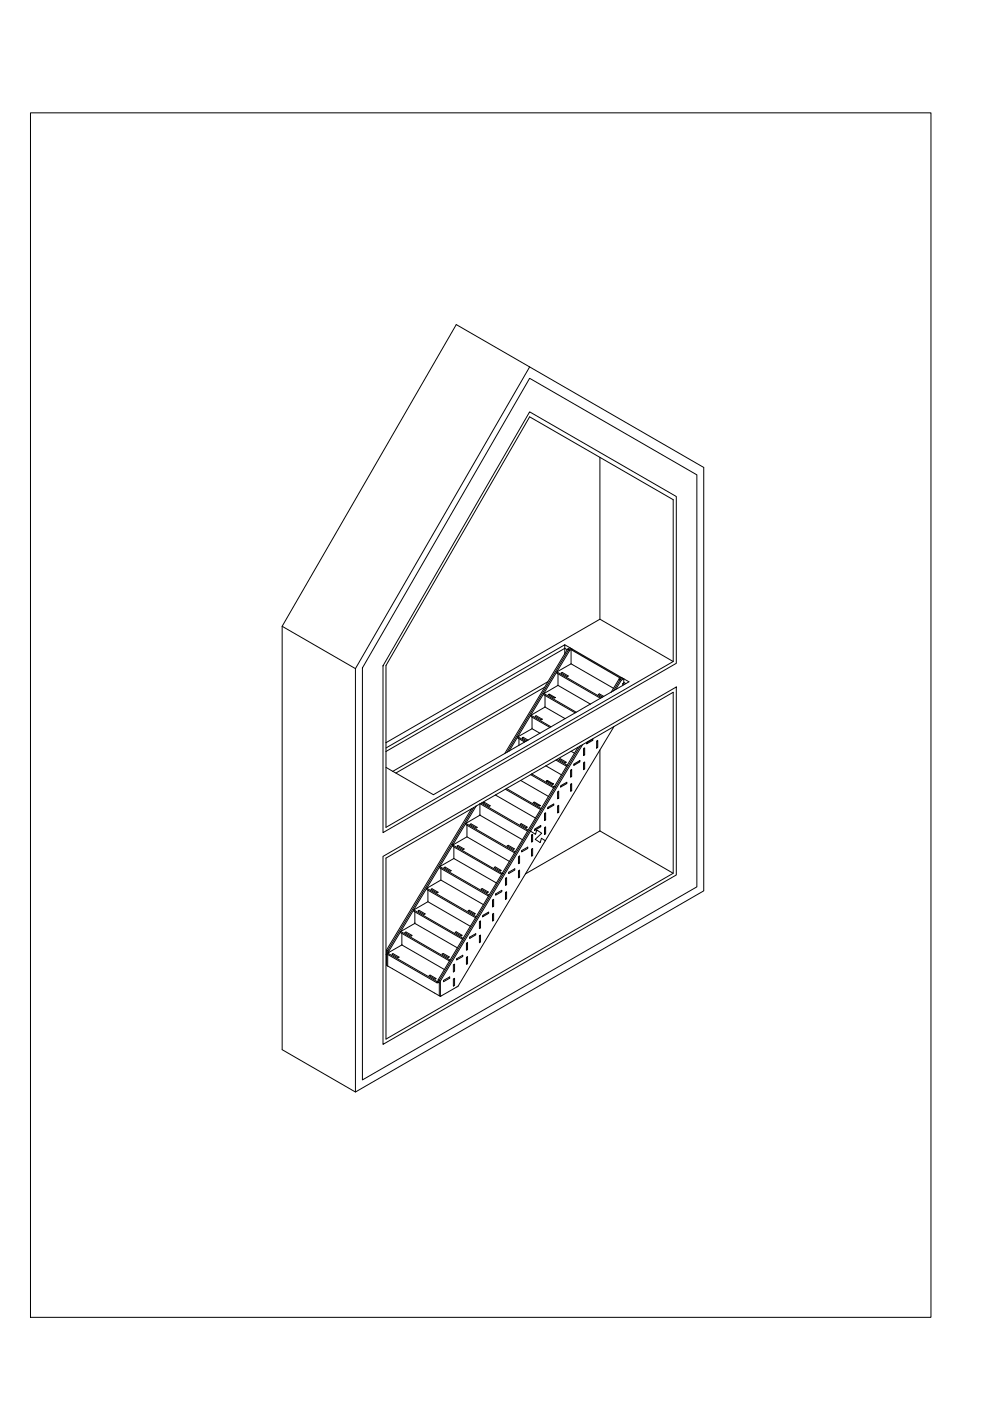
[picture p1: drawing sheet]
<svg xmlns="http://www.w3.org/2000/svg" width="210mm" height="297mm" viewBox="0 0 210 297" stroke-linecap="round" stroke-linejoin="round" font-family="sans-serif">
<!-- layer: 0 -->
<g fill="none" stroke="#000" stroke-width=".21">
<path d="M6.5 23.9h190.9v255.4h-190.9zM112.3 77.8l-36.9 64v89.7l73.8-42.6v-89.8l-52.5-30.3-36.9 64v89.8l15.6 8.9M112.3 80.2l35.5 20.5v87.3l-71 41v-87.4zM112.3 87.3l31.1 18v35.3l-62.2 35.9v-35.3zM127.2 97v34.3l-45.4 26.2M59.8 132.8l15.6 9M119.7 137.5v-.8l-37.9 21.9M119.7 138.6l-12.7 21.2M119.7 137.5l-37.9 21.8M119.7 137.5l.6 .3M119.7 137.5v1.1M119.7 136.7l1.1 .6"/>
<path d="M120.3 137.6l-.6 1M120.8 137.9l.3-.2v3M120.8 137.3l-.5 .3 .5 .3-12.8 21.3M120.8 137.3l.3 .2M121.1 137.5l-.5 .3-13.1 21.7M121.1 137.7l.2-.1 10.5 6.1-.3 .1zM121.1 137.5l.2 .1M127.2 131.3l15.5 9M81.8 157.5v-16.4l30.5-52.7 30.4 17.5v34.4l-60.9 35.1v-16.1M81.8 157.5v1.8M108 159.2l-16.1 9.3-8.6-5M109.8 156.2v.3l1.4 .8"/>
<path d="M109.8 156.2l1.7 1M110 156.6v1.4M111.2 157.3l-3.2 1.9M111.9 156.9l-1-.6-.2 .2 1 .6M111.9 156.9l-.7 .4M112.6 151.6v.3l4 2.3M112.6 151.6l3-1.7 4.2 2.5M112.6 151.6l4.2 2.5M112.8 152v2.5M113.4 151.9l.3-.1 1.3 .7-.2 .1zM114.5 155.5l-1.7-1-3 1.7M114.5 155.5l-2.6 1.4"/>
<path d="M115.3 147.1v.2l6.6 3.8M115.3 147.1l6.9 3.9M115.5 145.7l-31.6 18.2M115.6 147.5v2.4M116.2 144.5l-32.9 19M116.2 147.3l.2-.1 1.3 .7-.2 .1zM118.1 142.5l9.4 5.4M118.3 142.9v2.4M118.3 145.3l-3 1.8M118.3 145.3l6.9 4M119 142.7l.2-.1 1.3 .7-.2 .2zM119.8 152.4l-5.3 3.1"/>
<path d="M121.1 140.7l-3 1.8v.2l9.2 5.3M121.1 159.3l-5.4 3.1M121.1 159.3l.7 .4M121.1 140.7l9 5.2M122.5 158.4l-2.2 3.8M123 158.2l19.7-11.4v38.4l-60.9 35.1v-38.4l19.2-11M123 158.2l-5.2 8.7-.3-.1M123 158.2l-1.9 1.1M123.5 157.9l-11 18.3M123.7 158.7l.3-.1v1.5l-.3 .1zM124.4 157.4l1.3-.7v.3l-1.3 .7zM125.2 149.3l-5.4 3.1"/>
<path d="M126.5 157.1l.2-.1v1.5l-.2 .1zM127.2 159v17.2M128 147.6l-.9-.5-.3 .2 1 .5M128 147.6l-2.8 1.7M129.6 146.7l-1.6 .9M130.1 146.5l-.5 .2M130.2 154l-14.6 24.3M130.5 146.2l-.4 .3M131.3 144l-1.7 2.7M131.3 144l.4 .2M131.5 143.8l-.2 .2M131.7 144.2l.6-.3 1.1 .7-2.9 1.6z"/>
<path d="M131.8 143.7l.2 .1M132 143.8l.3 .1v.9M132 143.8l-.5 .3-1.4 2.4M132.3 144.8v.4M132.3 144.8l-.3 .1v.4M132.3 144.7l.4 .2M81.8 162.7l1.5 .8M96 179.2v.2l.2 .2 10.1 5.8M96 179.2l10.5 6M96.1 179.1l-13.7 22.6v.2M96.2 179.6v2.4M96.9 179.4l.2-.1 1.3 .7-.2 .1z"/>
<path d="M98.8 174.6v.2l10.3 6M98.8 174.6l3-1.8 9 5.2M98.8 174.6l10.4 6M99 175v2.4l9 5.2M99 177.4l-3 1.8M99.6 174.8l.3-.1 1.3 .7-.2 .2zM100 171.5l-18 29.9 .4 .3M100.5 171.2l-4.7 7.8M101 170.9l-5 8.2-.2-.1-13.6 22.6v.5M101.8 170.4v2.4M101.8 170.4l-.8 .5M101.8 170.4l10.1 5.8"/>
<path d="M102.1 170.3l-.3 .1M102.1 170.3l9.9 5.7M102.4 170.2l.2-.1 1.3 .7-.2 .2zM105 168.6l-2.9 1.7M105 168.6l8.5 4.8M107.2 167.3l7.4 4.3M107.4 167.2l7.3 4.2M107.5 179.4l.3-.2 1.3 .8-.3 .1zM110.3 174.8l.2-.2 1.3 .8-.2 .1zM110.4 165.5l-5.4 3.1M110.4 165.5l5.9 3.4M110.8 178l-2.8 4.6"/>
<path d="M112.3 176.1l.2 .1M112.5 176.2l1 .7 .3-.9 1.1 .7-1.4 1.3 1 .7 .3-1 .8 .6M112.5 176.2l-19.1 31.8v3.3M112.5 164.2l4.9 2.8M112.7 177l.2-.1v1.5l-.2 .1zM112.7 164.1l-2.3 1.4M112.7 164.1l4.8 2.7M113 170.2l.3-.2 1.3 .8-.3 .1zM113.4 175.8l1.3-.8v.3l-1.3 .8zM113.5 173.4l-2.7 4.6M115.5 172.5l.2-.2v1.5l-.2 .2zM115.5 175.5l.2-.2v1.5l-.2 .1z"/>
<path d="M115.6 178.3l-18.5 30.8-3.7 2.2M115.7 162.4l-3 1.7M115.7 162.4l3.3 1.9M115.8 165.6l.2-.1 1.3 .7-.2 .1zM116.1 171.2l1.3-.8v.3l-1.3 .8zM116.3 168.9l-2.8 4.5M117.4 167l-1.1 1.9M117.5 166.8l-.1 .2M117.8 166.9l-11.1 18.4M117.9 161.1l2.2 1.4M118.1 161l2.2 1.2M118.2 170.9l.3-.2v1.5l-.3 .2z"/>
<path d="M118.2 167.9l.3-.2v1.5l-.3 .2zM118.6 161l.2-.1 1.3 .7-.2 .2zM118.9 166.6l1.3-.8v.3l-1.3 .8zM119 164.3l-1.5 2.5M120.1 162.5l-1.1 1.8M120.3 162.2l-.2 .3M121 166.3l.2-.2v1.5l-.2 .2zM121 163.3l.2-.1v1.4l-.2 .2zM121.7 162l1.2-.7v.2l-1.2 .8zM123.7 161.7l.3-.1v1.5l-.3 .1zM127.2 176.2l-15.8 9.1M127.2 176.2l15.5 9"/>
<path d="M81.2 181.6l62.2-35.9v39.8l-62.2 35.9zM85 197.5v.3l10.3 5.9M85 197.5l3-1.7 9 5.2M85 197.5l10.4 6M85.2 197.9v2.4M85.8 197.7l.3-.1 1.3 .7-.2 .2zM87.7 192.9v.3l.3 .1 10.1 5.8M87.7 192.9l3-1.7 9 5.2M87.7 192.9l10.5 6.1M88 193.3v2.5M88.6 193.2l.2-.2 1.3 .8-.2 .1zM90.5 188.3v.3l10.3 6"/>
<path d="M90.5 188.3l10.5 6.1M90.7 188.7v2.5M91.4 188.6l.2-.2 1.3 .8-.2 .1zM93.2 183.7v.3l10.4 6M93.2 183.7l10.5 6.1M93.5 184.1v2.5l9 5.2M93.5 186.6l-3 1.7M94.1 184l.3-.2 1.3 .8-.3 .1zM96.2 182l-3 1.7M96.2 182l9 5.2M96.5 197.7l.2-.1 1.3 .7-.2 .1zM98.1 199.1l-1.1 1.9"/>
<path d="M98.9 200l.2-.2v1.5l-.2 .2zM99.2 193.1l.3-.1 1.3 .7-.3 .2zM99.6 198.7l1.3-.7v.2l-1.3 .8zM99.7 196.4l-1.6 2.7M100.8 194.6l-1.1 1.8M101.6 198.4l.3-.1v1.4l-.3 .2zM101.6 195.4l.3-.2v1.6l-.3 .1zM102 188.5l.2-.1 1.3 .7-.2 .2zM102.3 194.1l1.3-.7v.2l-1.3 .8zM102.5 191.8l-1.7 2.8M104.4 190.8l.3-.1v1.5l-.3 .1zM104.4 193.8l.3-.1v1.5l-.3 .1z"/>
<path d="M104.8 183.9l.2-.1 1.3 .8-.2 .1zM105.1 189.5l1.3-.7v.2l-1.3 .8zM105.2 187.2l-2.7 4.6M106.5 185.2l-1.3 2M106.5 185.1l.2 .2M106.5 185.1v.1M106.7 185.3l-13.6 22.6-.2-.2M107.2 189.2l.2-.1v1.5l-.2 .1zM107.2 186.2l.2-.1v1.5l-.2 .1zM107.9 184.9l1.2-.7v.3l-1.2 .7zM108 182.6l-1.5 2.5M109.9 181.6l.3-.1v1.5l-.3 .1z"/>
<path d="M109.9 184.6l.3-.1v1.5l-.3 .1zM110.6 180.3l1.3-.7v.3l-1.3 .7zM112.7 180l.2-.1v1.5l-.2 .1zM82 201.4v3.3l.2 .1M82 202.3l-.2 .1M82.2 202.1l10.5 6 .2-.1M82.2 202.4l10.5 6 .2-.1M82.2 204.8l10.9 6.3M82.2 202.1v2.7M82.4 201.9l-.2 .2M83.1 202.3l.2-.1 1.3 .7-.2 .2zM85.2 200.3l-2.8 1.6"/>
<path d="M85.2 200.3l9 5.3M91 206.9l.2-.2 1.3 .8-.2 .1zM92.7 208.1v.3M92.9 208v.3M92.9 208.3l.2 .1M93.1 211.1l.3 .2M93.4 208l-.3-.1v3.2M93.7 202.3l.3-.2 1.3 .8-.3 .1zM94.1 207.9l1.2-.8v.3l-1.2 .7zM94.2 205.6l-1.3 2.1v.3M95.3 203.7l-1.1 1.9M95.4 203.5l-.1 .2"/>
<path d="M96.1 204.6l.3-.2v1.5l-.3 .2zM96.1 207.5l.3-.1v1.5l-.3 .1zM96.8 203.3l1.3-.8v.3l-1.3 .7zM97 201l-1.6 2.5M98.9 203l.2-.2v1.5l-.2 .2z"/>
</g>
</svg>
